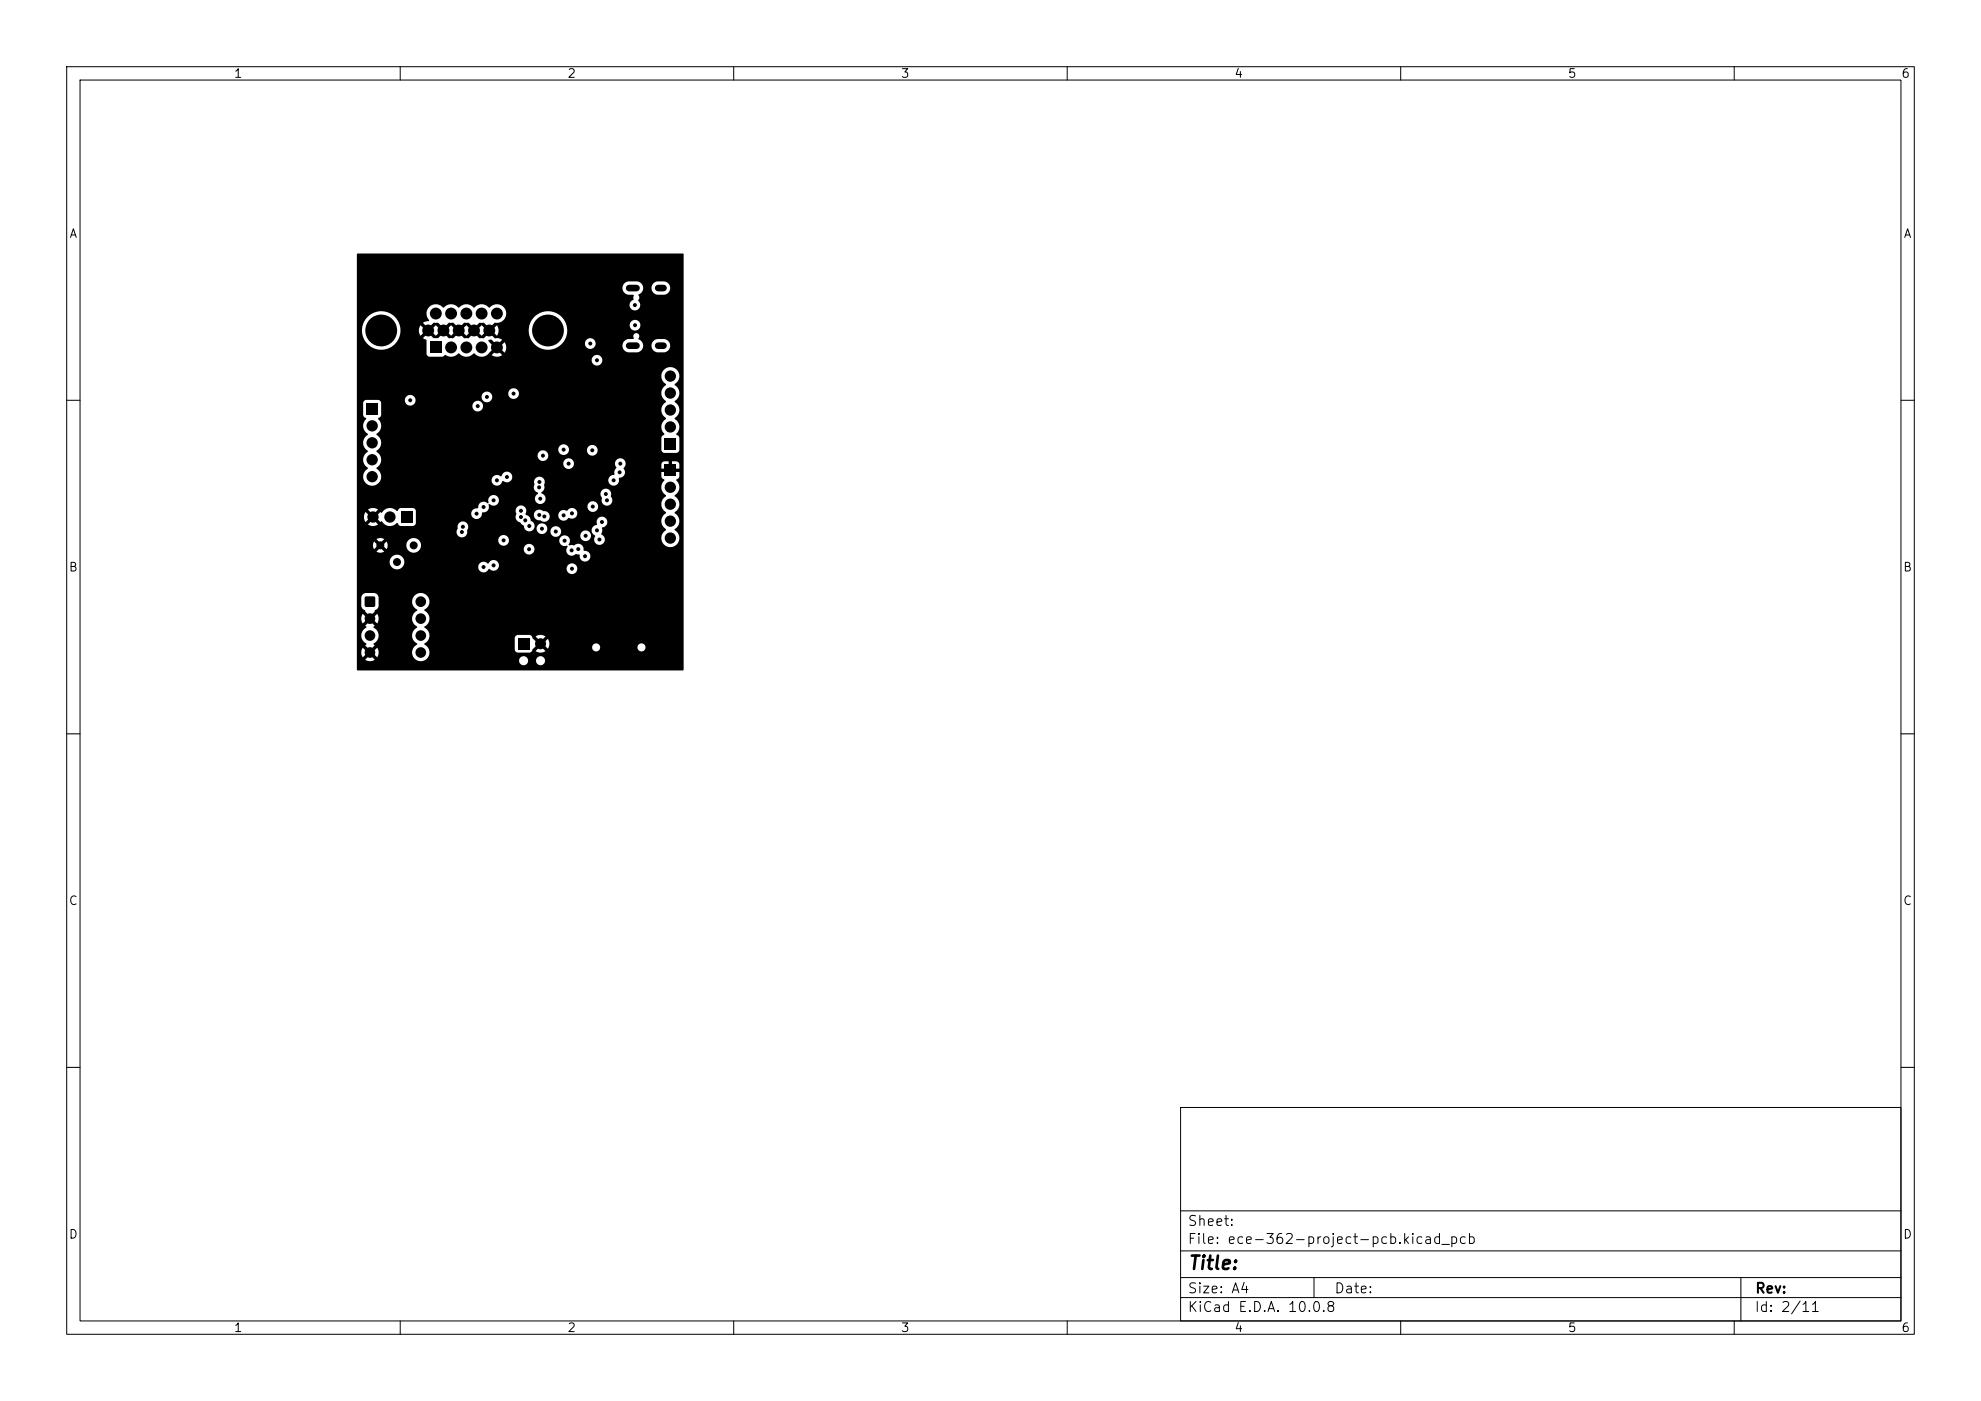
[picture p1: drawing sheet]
<svg xmlns="http://www.w3.org/2000/svg" width="297mm" height="210mm" viewBox="0 0 297 210" stroke-linecap="round" stroke-linejoin="round" font-family="sans-serif">
<defs><g id="words">
<text font-size="2" x="178" y="190.8">Title:</text>
<g font-size="1.5">
<text x="178" y="184.1">Sheet:</text>
<text x="178" y="186.8">File: ece-362-project-pcb.kicad_pcb</text>
<text x="178" y="197">KiCad E.D.A. 10.0.8</text>
<text x="178" y="194.2">Size: A4</text>
<text x="200" y="194.2">Date:</text>
<text x="263" y="197">Id: 2/11</text>
<text x="263" y="194.2">Rev:</text>
</g>
<g font-size="1.3">
<text x="35" y="12">1</text>
<text x="85" y="12">2</text>
<text x="135" y="12">3</text>
<text x="185" y="12">4</text>
<text x="235" y="12">5</text>
<text x="285" y="12">6</text>
<text x="10.3" y="36">A</text>
<text x="285.3" y="36">A</text>
<text x="10.2" y="86">B</text>
<text x="285.2" y="86">B</text>
<text x="10.2" y="136">C</text>
<text x="285.2" y="136">C</text>
<text x="10.2" y="186">D</text>
<text x="285.2" y="186">D</text>
<text x="35" y="200">1</text>
<text x="85" y="200">2</text>
<text x="135" y="200">3</text>
<text x="185" y="200">4</text>
<text x="235" y="200">5</text>
<text x="285" y="200">6</text>
</g>
</g></defs>
<g fill="none" stroke="#000" stroke-width=".15">
<path d="M10 10h277v190h-277zM12 12h273v186h-273zM60 10v2M110 10v2M160 10v2M210 10v2M260 10v2M10 60h2M285 60h2M10 110h2M285 110h2M10 160h2"/>
<path d="M177 166h108v32h-108zM285 160h2M60 198v2M110 198v2M160 198v2M177 194.5h108M177 191.5h108M177 187.5h108M177 181.5h108M197 191.5v3M210 198v2M260 198v2"/>
<path d="M261 191.5v6.5"/>
</g>
<g fill="#000">
<path d="M53.5 38.1l48.9-.1 .1 .1v62.3l-48.9 .1-.1-.1v-10.8h.7v1.5l1.2 1.2-.3 .2v.2l-.7-.7a1.29 1.29 0 0 0 0 1.5l.7-.7v.2l.3 .1-.7 .7 .2 .1v.2a1.38 1.38 0 0 0-.7 1.2 1.38 1.38 0 0 0 .7 1.2l-.2 .2 .7 .7-.3 .2v.2l-.7-.7a1.29 1.29 0 0 0 0 1.4l.7-.6v.2l.3 .1-.6 .7a1.29 1.29 0 0 0 1.4 0l-.7-.7 .3-.1 .1-.2 .7 .6a1.29 1.29 0 0 0-.1-1.4l-.6 .7-.2-.3-.2-.1 .7-.7-.2-.1v-.1a1.38 1.38 0 0 0 .8-1.3 1.38 1.38 0 0 0-.8-1.2l.2-.2-.7-.7 .3-.1 .1-.2 .7 .6a1.29 1.29 0 0 0-.1-1.4l-.6 .7-.2-.3-.2-.1 .7-.6v-.2a1.01 1.01 0 0 0 .6-.7v-.7h5a1.78 1.78 0 0 0 .8 1.4 1.42 1.42 0 0 0-.8 1.2 1.42 1.42 0 0 0 .8 1.3 1.42 1.42 0 0 0-.8 1.3 1.42 1.42 0 0 0 .8 1.2 1.33 1.33 0 0 0-.7 1.8 1.33 1.33 0 0 0 1.8 .7h14.1v.1a.68 .68 0 0 0 .8 .6 .68 .68 0 0 0 .6-.7h1.2v.1a.68 .68 0 0 0 1 .5 .68 .68 0 0 0 0-1.1 .68 .68 0 0 0-1 .5h-1.2v-.2a.68 .68 0 0 0-.8-.4 .68 .68 0 0 0-.6 .6h-14.1l.1-.1a1.38 1.38 0 0 0-.2-2.4l.5-.4 .2-.5h12.9v1.8l.1 .3 .3 .1h1.8a.58 .58 0 0 0 .4-.5l.7-.6 .4 .3-.6 .6a1.31 1.31 0 0 0 1.5 0l-.6-.6 .4-.3 .5 .5 .2-.2h6.5v.1a.61 .61 0 0 0 .7 .5 .61 .61 0 0 0 .5-.6h5.6v.1a.61 .61 0 0 0 .9 .5 .61 .61 0 0 0 0-1.1 .61 .61 0 0 0-.9 .5h-5.6l-.1-.2a.61 .61 0 0 0-.6-.4 .61 .61 0 0 0-.5 .6h-6.5l.1-.6-.3-.6-.5 .5-.4-.3 .6-.6a1.31 1.31 0 0 0-1.5 0l.6 .6-.4 .3-.7-.6a.5 .5 0 0 0-.4-.5h-1.8l-.3 .1-.1 .3h-12.9a1.48 1.48 0 0 0-.7-1.6 1.42 1.42 0 0 0 .8-1.3 1.42 1.42 0 0 0-.8-1.2 1.32 1.32 0 0 0 .3-2.3 1.32 1.32 0 0 0-2.1 .9h-5l-.1-.8-.2-.3-.4-.1h-1.3l-.5 .3-.1 .4h-.7v-5.4h4.9a1.1 1.1 0 0 0 .7 1.1 1.1 1.1 0 0 0 1.3-.4h11.3v.2a.85 .85 0 0 0 .7 .7 .85 .85 0 0 0 .9-.5 .86 .86 0 0 0 1.4-.1h10.2v.1a.8 .8 0 0 0 1.3 .6 .8 .8 0 0 0 0-1.3 .8 .8 0 0 0-1.3 .6l-10.2-.1a.84 .84 0 0 0-.4-1.1 .84 .84 0 0 0-1.1 .5 .84 .84 0 0 0-.9-.3 .84 .84 0 0 0-.6 .7h-11.3l.1-.1a1.1 1.1 0 0 0-.6-1.6 1.1 1.1 0 0 0-1.5 1h-4.9v-1.5h2.9a1.1 1.1 0 0 0 1.2 0l-.6-.6-.6 .6h-2.9v-1h2.4l.2 .6 .5-.6a.39 .39 0 0 0 .3 .4 .39 .39 0 0 0 .4-.1l.1-.3 .6 .6 .1-.6h2.8a1.1 1.1 0 0 0 .8 1.1 1.1 1.1 0 0 0 1.3-.6h15.5v.2a.8 .8 0 0 0 1.3 .6 .8 .8 0 0 0 0-1.4 .8 .8 0 0 0-1.3 .6h-15.5a1.1 1.1 0 0 0-.3-1.3h12v.2a.8 .8 0 0 0 .9 .7 .8 .8 0 0 0 .7-.8h7.5v.1a.91 .91 0 0 0 1.3 .7v.2a.85 .85 0 0 0 .1 1.1 .85 .85 0 0 0 1.2-.1l.5 .2a.83 .83 0 0 0 .8 1 .83 .83 0 0 0 .8-.9 .83 .83 0 0 0-1-.8 .88 .88 0 0 0-.5-.9 .88 .88 0 0 0-1 .2h-.7v-.1a.82 .82 0 0 0-.3-1.3 .82 .82 0 0 0-1.2 .6l-7.5-.1a.8 .8 0 0 0-.8-.7 .8 .8 0 0 0-.8 .7h-12a1.1 1.1 0 0 0-1.8 .8h-2.8l-.1-.5-.6 .5a.38 .38 0 0 0-.4-.3 .38 .38 0 0 0-.4 .3l-.5-.5-.2 .5h-2.4v-.9h2.9l.6 .6 .6-.6a1.1 1.1 0 0 0-1.2 0h-2.9v-1.1h14.9v.1a.82 .82 0 0 0 1.1 .7 .82 .82 0 0 0 .5-1.1 .82 .82 0 0 0-.5-1.2 .82 .82 0 0 0-.9 1.1l-.2 .4h-14.9v-2.3h1.1v.4l.2 .5 .6-.7 .4 .4-.6 .7a1.34 1.34 0 0 0 1.5-.1l-.7-.6 .4-.4 .6 .7 .3-.1a1.46 1.46 0 0 0 2.3 .2l.2 .3 .2 .1h2.1l.2-.3 .1-1.6h8.2v.2a.8 .8 0 0 0 .7 .7 .8 .8 0 0 0 .8-.4h5.2v.2a1.15 1.15 0 0 0 .7 .8l.2 .2a.52 .52 0 0 1 .4 .6 .8 .8 0 0 0 .8 .5 .8 .8 0 0 0 .7-.5h.3v.1a.8 .8 0 0 0 .7 .7 .8 .8 0 0 0 .9-.4h.5v.2a.8 .8 0 0 0 .6 .6 .8 .8 0 0 0 .8-.2h3.1v.2a.8 .8 0 0 0 1.2 .6 .8 .8 0 0 0 0-1.4 .8 .8 0 0 0-1.2 .6h-3.1l.2-.3v-.5h4.6a1.03 1.03 0 0 0 .5 .9 .82 .82 0 0 0 .2 1.2 .82 .82 0 0 0 1.2-.3 .82 .82 0 0 0-.4-1.1l.1-1.1a.81 .81 0 0 0 .7-.9 .81 .81 0 0 0-1-.6 .81 .81 0 0 0-.5 1.1l-.1 .1a.8 .8 0 0 0-.7 .7h-4.6l-.1-.1a.8 .8 0 0 0-.8-.4 .8 .8 0 0 0-.7 .7h-.5v-.1a.8 .8 0 0 0-.6-1 .8 .8 0 0 0-1 .7h-.3l.1-.3a1.03 1.03 0 0 0-.6-.9 1.13 1.13 0 0 0-.8-.9h1.2v.2a.97 .97 0 0 0 1.1 .7 .8 .8 0 0 0 1 .1 .8 .8 0 0 0 .3-.9h1.3v.1a.86 .86 0 0 0 .7 .7 .86 .86 0 0 0 .9-.4 .81 .81 0 0 0 1.1-.2 .81 .81 0 0 0-.3-1.2 .81 .81 0 0 0-1.1 .4h-.1a.8 .8 0 0 0-1.2 .6l-1.3-.1a1 1 0 0 0-1-.5 .8 .8 0 0 0-1.4 .5h-1.2v-.2a.8 .8 0 0 0-.3-1h9.6v.1a.8 .8 0 0 0 1.2 .6 .8 .8 0 0 0 0-1.3 .8 .8 0 0 0-1.2 .6l-9.8-.1a.86 .86 0 0 0-.9 .3 .86 .86 0 0 0 0 1l-.1 .3h-5.2l.2-.5a.94 .94 0 0 0 1-1.3h.1a.81 .81 0 0 0 1.3-.3 .81 .81 0 0 0-.8-1.1 .81 .81 0 0 0-.6 1.1l-.1 .1a.87 .87 0 0 0-1-.1 .87 .87 0 0 0-.5 .8l-.1 .1a.8 .8 0 0 0-1 .7h-8.2l-.1-.5-.4-.3-1.9 .1-.2 .1-.2 .3h-.1a1.45 1.45 0 0 0-2.3 .3l-.2-.2-.6 .7-.4-.4 .6-.7a1.34 1.34 0 0 0-1.4 .1l.6 .6-.4 .4-.6-.7-.2 .7h-1.1v-4.4h26.5v.1a1.18 1.18 0 0 0 .7 .8 .82 .82 0 0 0-.2 1.5 .82 .82 0 0 0 1.3-.7l-.2-.5-.4-.2h8.8l.2 .6a.84 .84 0 0 0 .4 1.1 .84 .84 0 0 0 1.1-.3 1.19 1.19 0 0 0-.1-1.1 .8 .8 0 0 0-.6-1 .8 .8 0 0 0-1 .7h-8.8v-.2a.83 .83 0 0 0 .4-.9h17.5v.2a1.64 1.64 0 0 0 .8 1.2 1.48 1.48 0 0 0 0 2.6 1.48 1.48 0 0 0 0 2.5 1.39 1.39 0 0 0-.5 2.1 1.39 1.39 0 0 0 2.2 0 1.39 1.39 0 0 0-.5-2.1 1.48 1.48 0 0 0 0-2.6 1.48 1.48 0 0 0 0-2.5 1.52 1.52 0 0 0 .3-2.4l.4-.3v-.9h-.9v-.4h.9v-.9l-.3-.2-.7-.1v1h-.6v-1h-.6l-.4 .3-.1 .9h1v.4h-1l.1 .9 .4 .3-.4 .6-.1 .4h-17.5v-.2l.1-.4-.1-.4h9.6a.83 .83 0 0 0 1 .9 .83 .83 0 0 0 .6-1.2 .88 .88 0 0 0 .8-.5 .88 .88 0 0 0-.1-.9 .83 .83 0 0 0 .1-1.2 .83 .83 0 0 0-1.2-.1 .83 .83 0 0 0 0 1.2 .84 .84 0 0 0-.3 .9l-.1 .2a.8 .8 0 0 0-.8 .7h-9.6a.83 .83 0 0 0-1.1-.3 .83 .83 0 0 0-.4 1.1l-.1 .3h-26.5v-12.6h.9l.1 1.9 .1 .2 .3 .2v.1a1.45 1.45 0 0 0 .3 2.3 1.48 1.48 0 0 0 0 2.6 1.48 1.48 0 0 0 0 2.5 1.37 1.37 0 0 0-.3 2.2 1.37 1.37 0 0 0 2.2-.5h16.6v.2a.85 .85 0 0 0 .8 .7 .85 .85 0 0 0 .9-.7 .81 .81 0 0 0 1.2-.1 .81 .81 0 0 0-.3-1.2 .81 .81 0 0 0-1.1 .6h-.2a.8 .8 0 0 0-1.3 .5h-16.6v-.1a1.65 1.65 0 0 0-.7-1.6l.7-.8h27.3a.8 .8 0 0 0 1.1 .9 .8 .8 0 0 0 .3-1.4 .8 .8 0 0 0-1.3 .4l-.1 .1h-27.3a1.34 1.34 0 0 0-.1-1.2h23.6v.2a.8 .8 0 0 0 1.2 .6 .8 .8 0 0 0 0-1.4 .8 .8 0 0 0-1.2 .6h-23.6l-.6-.6 .4-.3h26.9v.2a.8 .8 0 0 0 .8 .7 .8 .8 0 0 0 .8-.8h2.7v.2a.8 .8 0 0 0 1.2 .6 .8 .8 0 0 0 0-1.4 .8 .8 0 0 0-1.2 .6h-2.7v-.1a.8 .8 0 0 0-.8-.7 .8 .8 0 0 0-.8 .7h-26.9a1.45 1.45 0 0 0-.4-2.2 1.52 1.52 0 0 0 .3-2.4l.3-.2 .1-.2v-1.9l-.1-.3-.3-.2h-1.8l-.3 .2-.2 .3h-.9v-.5h7.2a.8 .8 0 0 0 .9 .9h9.2v.2a.8 .8 0 0 0 1.2 .6 .8 .8 0 0 0 0-1.4 .8 .8 0 0 0-1.2 .6h-9.2h.1a.81 .81 0 0 0 .4-1.4h10.1v.2a.8 .8 0 0 0 1.1 .6 .8 .8 0 0 0 .3-1.3h2.6v.2a.8 .8 0 0 0 1.2 .6 .8 .8 0 0 0 0-1.4 .8 .8 0 0 0-1.2 .6h-2.7a.8 .8 0 0 0-1.3 .5h-10.2a.8 .8 0 0 0-1.3 .5h-7.2v-3.6h45.6v.2a1.78 1.78 0 0 0 .8 1.2 1.48 1.48 0 0 0 0 2.5 1.48 1.48 0 0 0 0 2.5 1.52 1.52 0 0 0-.3 2.4l-.3 .2-.1 .3v2l.3 .3h1.9l.3-.2 .1-.2 .1-1.9-.2-.3-.3-.2a1.49 1.49 0 0 0-.3-2.4 1.48 1.48 0 0 0 0-2.5 1.48 1.48 0 0 0 0-2.6 1.37 1.37 0 0 0 .2-2.3 1.37 1.37 0 0 0-2.2 1h-45.6v-2.4h35.2v.2a.8 .8 0 0 0 1.2 .6 .8 .8 0 0 0 0-1.4 .8 .8 0 0 0-1.2 .6h-35.2v-4.5h.8v.3a2.89 2.89 0 0 0 3 2.7 2.89 2.89 0 0 0 2.7-3h2.8v.5l.2 .4 .6-.6 .4 .4-.6 .6 .6 .3-.1 2 .2 .3 .3 .2h1.9l.5-.3a1.57 1.57 0 0 0 2-.2 1.54 1.54 0 0 0 2.3 0 1.41 1.41 0 0 0 2.3-.1l.5-.6 .4 .3-.6 .6 .1 .1a1.38 1.38 0 0 0 1.5-.1l-.6-.6 .4-.3 .5 .6 .1-.1a1.38 1.38 0 0 0-.1-1.5l-.5 .6-.4-.4 .6-.6h-.1a1.09 1.09 0 0 0-1-.2l-.6-.6 .3-.4 .6 .6 .2-.4v-.5h4.6a2.89 2.89 0 0 0 1.8 2.8 2.89 2.89 0 0 0 3.2-.8h3.4v.2a.8 .8 0 0 0 .6 .7 .8 .8 0 0 0 .9-.4h4.1l.2 .6 .5 .3h1.7a.99 .99 0 0 0 .7-.9h1.3l.2 .6 .5 .3h1.3a1 1 0 0 0 .8-1 1 1 0 0 0-.9-1h-1l-.4 .1-.4 .4-.1 .6h-1.3a1.22 1.22 0 0 0-.7-1.1 .47 .47 0 0 0 .1-.7 .47 .47 0 0 0-.7-.1 .47 .47 0 0 0-.1 .7l-.1 .1h-.7a1.01 1.01 0 0 0-.9 1.1h-4.1a.8 .8 0 0 0-.5-1.2 .8 .8 0 0 0-1 .7h-3.4l.1-.1a2.86 2.86 0 0 0 .5-2.6h9.5v.1a.8 .8 0 0 0 1.2 .6 .8 .8 0 0 0 0-1.3 .8 .8 0 0 0-1.2 .6h-9.5v-.2a2.89 2.89 0 0 0-3.2-1.8 2.89 2.89 0 0 0-2.4 2.7h-4.6l-.2-.7-.6 .6-.3-.3 .5-.6a1.42 1.42 0 0 0 1.7-1.8 1.42 1.42 0 0 0-2.4-.5 1.61 1.61 0 0 0-2.4 0 1.54 1.54 0 0 0-2.3 0 1.54 1.54 0 0 0-2.3 0 1.44 1.44 0 0 0-2-.1 1.44 1.44 0 0 0-.1 2.1l-.9 .3 .6 .6-.4 .3-.6-.6-.2 .7h-2.8a2.89 2.89 0 0 0-2.8-2.8 2.89 2.89 0 0 0-2.9 2.8h-.8v-6.1h39.8l.1 .4 .3 .3 .5 .2h.8l-.1 .4a.35 .35 0 0 1-.2 .5 .81 .81 0 0 0-.1 1.2 .81 .81 0 0 0 1.2-.1 .81 .81 0 0 0-.1-1.1 .67 .67 0 0 0 0-.9 1.2 1.2 0 0 0 .7-.9h1.3l.1 .4 .4 .4 .4 .1h1a1.01 1.01 0 0 0 .9-1 1.01 1.01 0 0 0-.9-1h-1l-.4 .1-.4 .4-.1 .6h-1.3a1.01 1.01 0 0 0-.9-1.1h-1.3l-.3 .1-.5 .4-.1 .6h-39.8zM65 48.4h.7l.6 .6-.4 .3-.6-.6-.5 .6-.4-.3zM64.8 49.7l.5 .6 .6-.6 .4 .4-.6 .6h-.7l-.6-.6zM64.4 51.2h1.8v1.8h-1.8zM67.3 48.4h.7l.6 .6-.4 .3-.6-.6-.6 .6-.3-.3zM67 49.7l.6 .6 .6-.6 .4 .4-.7 .6h-.6l-.6-.6zM69.6 48.4h.6l.7 .6-.4 .3-.6-.6-.6 .6-.3-.3zM69.3 49.7l.6 .6 .6-.6 .4 .4-.7 .6h-.6l-.6-.6zM71.8 48.4h.7l.6 .6-.3 .3-.6-.6-.6 .6-.3-.3zM71.6 49.7l.6 .6 .6-.6 .3 .4-.6 .6h-.6l-.6-.6zM73.3 51l.3-.1 .7 .6-.4 .4-.7-.8zM54.9 60.4h1.7v1.7h-1.7z"/>
<path d="M60.1 76.7h1.8v1.7h-1.8zM99.7 65.7h1.6v1.7h-1.6zM99.7 69.7h1.6v1.7h-1.6zM54.7 89.5h1.5v1.4h-1.5zM77.7 95.7h1.6v1.6h-1.6z"/>
<circle cx="57.2" cy="49.5" r="2.38"/>
<circle cx="64.2" cy="49.5" r=".89"/>
<circle cx="65.3" cy="47" r=".89"/>
<circle cx="66.5" cy="49.5" r=".89"/>
<circle cx="67.6" cy="47" r=".89"/>
<circle cx="67.6" cy="52.1" r=".89"/>
<circle cx="68.8" cy="49.5" r=".89"/>
<circle cx="69.9" cy="52.1" r=".89"/>
<circle cx="69.9" cy="47" r=".89"/>
<circle cx="71.1" cy="49.5" r=".89"/>
<circle cx="72.2" cy="47" r=".89"/>
<circle cx="72.2" cy="52.1" r=".89"/>
<circle cx="73" cy="59.5" r=".3"/>
<circle cx="73.4" cy="49.5" r=".89"/>
<circle cx="74.5" cy="52.1" r=".89"/>
<circle cx="74.5" cy="47" r=".89"/>
<circle cx="77" cy="59" r=".3"/>
<circle cx="82.2" cy="49.5" r="2.38"/>
<circle cx="86.1" cy="57" r=".3"/>
<circle cx="88.5" cy="51.5" r=".3"/>
<circle cx="89.5" cy="54" r=".3"/>
<circle cx="90.5" cy="44.5" r=".3"/>
<circle cx="90.7" cy="40.5" r=".3"/>
<circle cx="92.5" cy="43.7" r=".3"/>
<circle cx="95.2" cy="45.7" r=".3"/>
<circle cx="95.2" cy="48.7" r=".3"/>
<circle cx="96.5" cy="51" r=".3"/>
<circle cx="99" cy="45.7" r=".3"/>
<circle cx="99.3" cy="48.5" r=".3"/>
<circle cx="100.5" cy="56.4" r=".85"/>
<circle cx="100.5" cy="58.9" r=".85"/>
<circle cx="55.8" cy="66.4" r=".85"/>
<circle cx="55.8" cy="68.9" r=".85"/>
<circle cx="55.8" cy="63.8" r=".85"/>
<circle cx="55.8" cy="71.5" r=".85"/>
<circle cx="55.9" cy="77.5" r=".85"/>
<circle cx="58.5" cy="77.5" r=".85"/>
<circle cx="61.5" cy="60" r=".3"/>
<circle cx="68" cy="75.5" r=".3"/>
<circle cx="69.3" cy="79.7" r=".3"/>
<circle cx="69.4" cy="79" r=".3"/>
<circle cx="71.4" cy="77" r=".3"/>
<circle cx="71.6" cy="60.9" r=".3"/>
<circle cx="72.5" cy="76" r=".3"/>
<circle cx="74" cy="75" r=".3"/>
<circle cx="74.1" cy="78.9" r=".3"/>
<circle cx="74.5" cy="72" r=".3"/>
<circle cx="76" cy="71.5" r=".3"/>
<circle cx="77" cy="67.5" r=".3"/>
<circle cx="78" cy="67.6" r=".3"/>
<circle cx="78.1" cy="77.5" r=".3"/>
<circle cx="78.1" cy="76.6" r=".3"/>
<circle cx="78.5" cy="65" r=".3"/>
<circle cx="78.7" cy="78" r=".3"/>
<circle cx="79.3" cy="78.8" r=".3"/>
<circle cx="80.5" cy="67.5" r=".3"/>
<circle cx="80.8" cy="73.1" r=".3"/>
<circle cx="80.8" cy="77.2" r=".3"/>
<circle cx="80.9" cy="72.3" r=".3"/>
<circle cx="81" cy="74.7" r=".3"/>
<circle cx="81.3" cy="79.3" r=".3"/>
<circle cx="81.4" cy="68.3" r=".3"/>
<circle cx="81.6" cy="77.4" r=".3"/>
<circle cx="82" cy="63.5" r=".3"/>
<circle cx="82.5" cy="70.9" r=".3"/>
<circle cx="83.3" cy="79.7" r=".3"/>
<circle cx="84.5" cy="77.3" r=".3"/>
<circle cx="84.5" cy="67.4" r=".3"/>
<circle cx="85" cy="73.3" r=".3"/>
<circle cx="85.3" cy="69.5" r=".3"/>
<circle cx="85.6" cy="63.9" r=".3"/>
<circle cx="85.7" cy="77" r=".3"/>
<circle cx="86.5" cy="71" r=".3"/>
<circle cx="88.8" cy="67.5" r=".3"/>
<circle cx="88.9" cy="75.9" r=".3"/>
<circle cx="89.5" cy="79.5" r=".3"/>
<circle cx="90.3" cy="78.3" r=".3"/>
<circle cx="90.8" cy="74.1" r=".3"/>
<circle cx="91" cy="75" r=".3"/>
<circle cx="92" cy="72" r=".3"/>
<circle cx="92.9" cy="70.8" r=".3"/>
<circle cx="93" cy="69.5" r=".3"/>
<circle cx="94.6" cy="72" r=".3"/>
<circle cx="95.7" cy="77" r=".3"/>
<circle cx="96" cy="78" r=".3"/>
<circle cx="100.5" cy="73" r=".85"/>
<circle cx="100.5" cy="75.6" r=".85"/>
<circle cx="100.5" cy="78.1" r=".85"/>
<circle cx="100.5" cy="61.5" r=".85"/>
<circle cx="100.5" cy="64" r=".85"/>
<circle cx="55.5" cy="95.3" r=".8"/>
<circle cx="55.5" cy="92.7" r=".8"/>
<circle cx="55.5" cy="97.8" r=".8"/>
<circle cx="57" cy="81.7" r=".6"/>
<circle cx="59.5" cy="84.2" r=".6"/>
<circle cx="62" cy="81.7" r=".6"/>
<circle cx="63.1" cy="97.8" r=".8"/>
<circle cx="63.1" cy="92.7" r=".8"/>
<circle cx="63.1" cy="95.3" r=".8"/>
<circle cx="63.1" cy="90.2" r=".8"/>
<circle cx="69.3" cy="91.8" r=".3"/>
<circle cx="70" cy="88.5" r=".3"/>
<circle cx="72.5" cy="85" r=".3"/>
<circle cx="74" cy="84.8" r=".3"/>
<circle cx="75.5" cy="81" r=".3"/>
<circle cx="75.8" cy="88.5" r=".3"/>
<circle cx="79.3" cy="82.3" r=".3"/>
<circle cx="81" cy="96.5" r=".82"/>
<circle cx="82.3" cy="82.2" r=".3"/>
<circle cx="84.7" cy="81.1" r=".3"/>
<circle cx="84.7" cy="94.8" r=".3"/>
<circle cx="85.7" cy="82.5" r=".3"/>
<circle cx="85.7" cy="85.3" r=".3"/>
<circle cx="86.5" cy="88.3" r=".3"/>
<circle cx="86.7" cy="82.3" r=".3"/>
<circle cx="87.7" cy="83.4" r=".3"/>
<circle cx="87.8" cy="80.3" r=".3"/>
<circle cx="89.5" cy="87" r=".3"/>
<circle cx="89.9" cy="80.9" r=".3"/>
<circle cx="100.5" cy="80.7" r=".85"/>
<circle cx="101" cy="85.8" r=".3"/>
<circle cx="101.3" cy="94.8" r=".3"/>
</g>
<path d="M94.3 51.8h1.1M94.3 43.2h1.1M98.7 51.8h.8M98.7 43.2h.8" fill="none" stroke="#000" stroke-width="1"/>
<use href="#words"/>
</svg>
